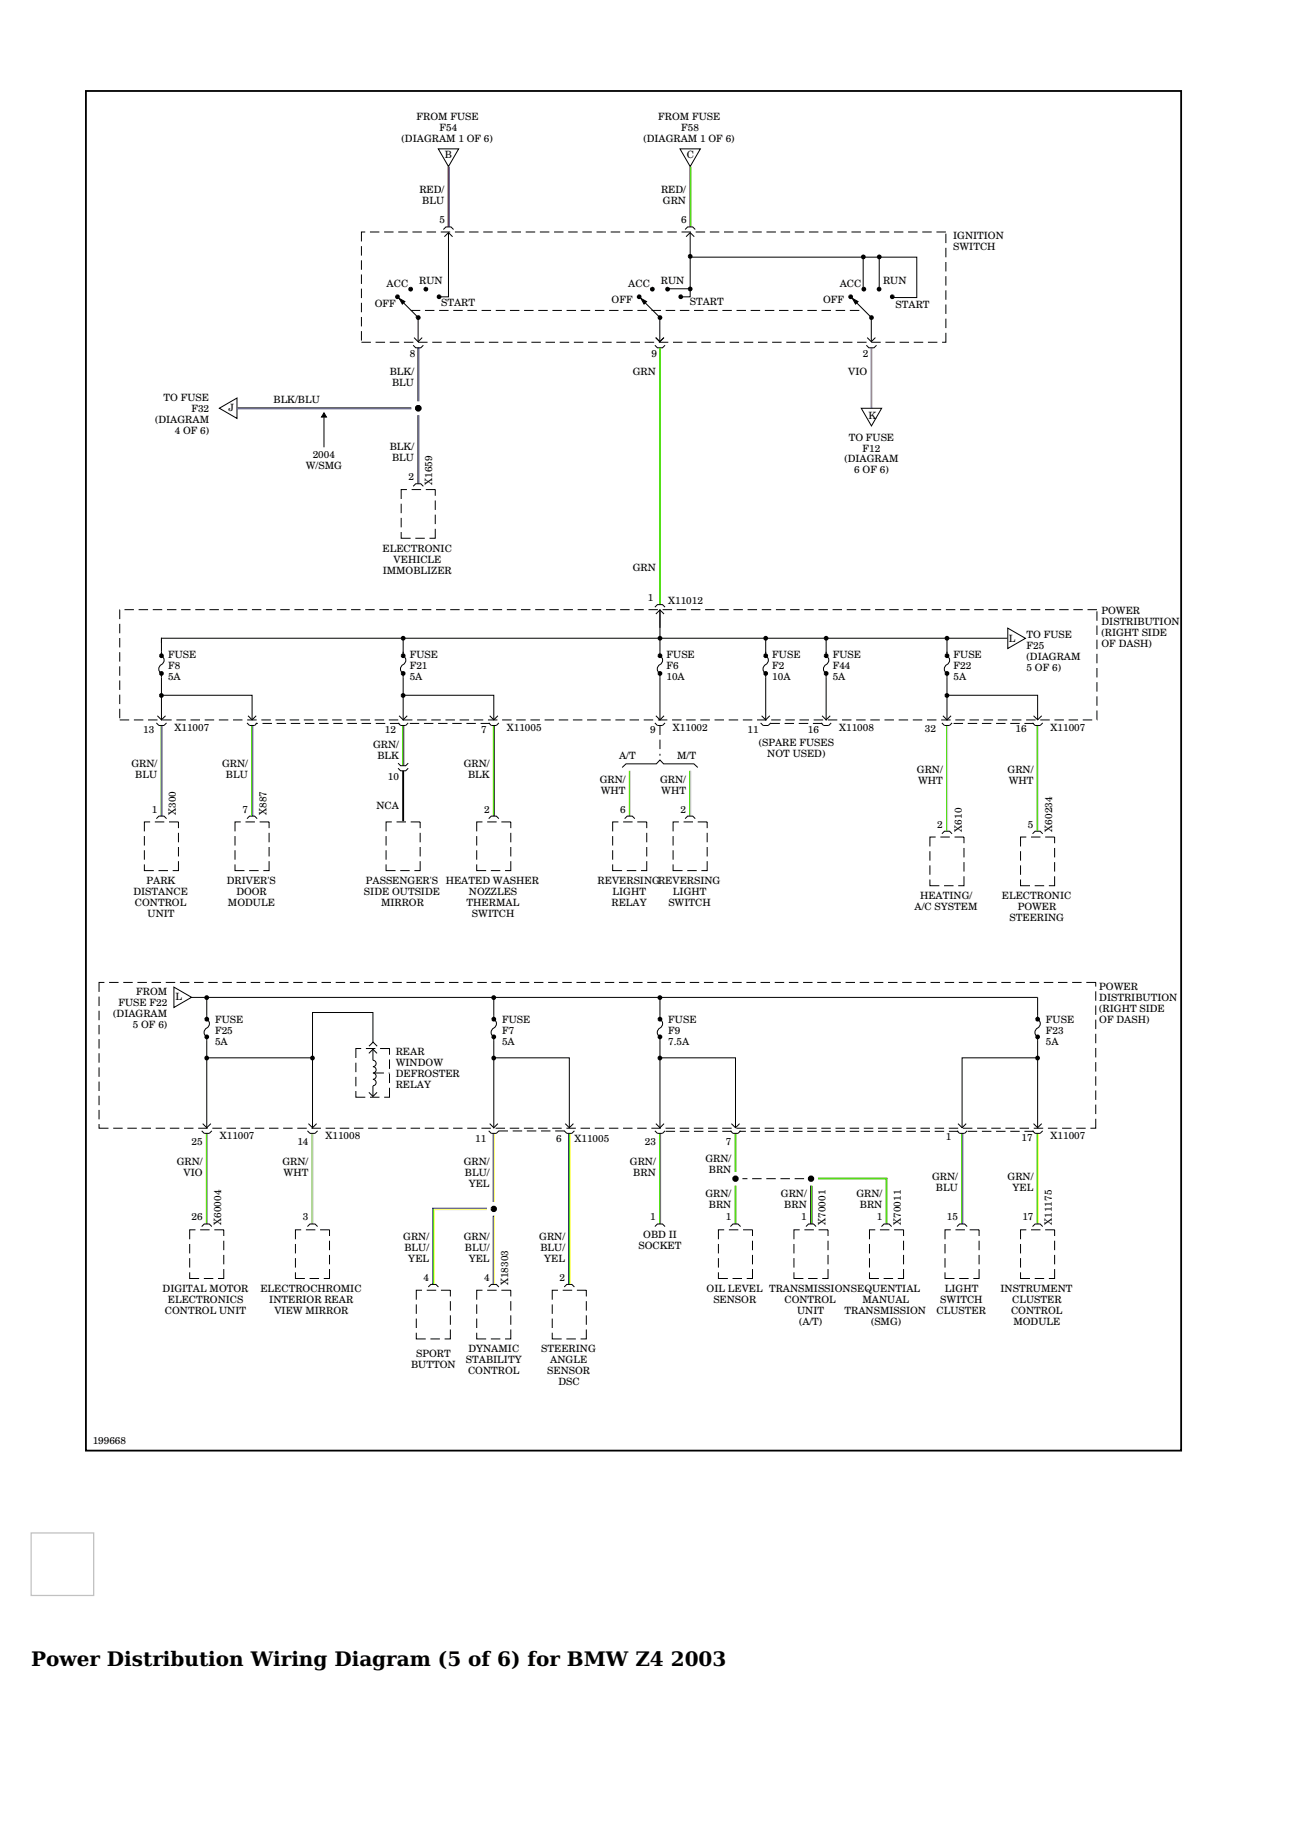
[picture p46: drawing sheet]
<svg xmlns="http://www.w3.org/2000/svg" width="210mm" height="297mm" viewBox="0 0 210 297" stroke-linecap="round" stroke-linejoin="round" font-family="sans-serif">
<defs><g id="words">
<g font-size="3.3">
<text x="5.1" y="270.8">Power Distribution Wiring Diagram (5 of 6) for BMW Z4</text>
<text x="109.1" y="270.8">2003</text>
</g>
<g font-size="1.6">
<text x="65.3" y="23.1">(DIAGRAM 1 OF 6)</text>
<text x="67.7" y="19.5">FROM FUSE</text>
<text x="71.5" y="21.3">F54</text>
<text x="104.6" y="23.1">(DIAGRAM 1 OF 6)</text>
<text x="107" y="19.5">FROM FUSE</text>
<text x="110.8" y="21.3">F58</text>
<text x="72.3" y="25.7">B</text>
<text x="111.6" y="25.7">C</text>
<text x="68.2" y="31.4">RED/</text>
<text x="68.7" y="33.2">BLU</text>
<text x="107.5" y="31.4">RED/</text>
<text x="107.8" y="33.2">GRN</text>
<text x="71.5" y="36.3">5</text>
<text x="110.8" y="36.3">6</text>
<text x="155" y="40.7">SWITCH</text>
<text x="155" y="38.9">IGNITION</text>
<text x="62.9" y="46.6">ACC</text>
<text x="68.2" y="46.2">RUN</text>
<text x="102.2" y="46.6">ACC</text>
<text x="107.5" y="46.2">RUN</text>
<text x="136.5" y="46.6">ACC</text>
<text x="143.6" y="46.2">RUN</text>
<text x="60.9" y="49.9">OFF</text>
<text x="71.7" y="49.7">START</text>
<text x="99.4" y="49.3">OFF</text>
<text x="112.1" y="49.6">START</text>
<text x="133.8" y="49.3">OFF</text>
<text x="145.6" y="50.1">START</text>
<text x="66.6" y="58">8</text>
<text x="105.9" y="58">9</text>
<text x="140.3" y="58">2</text>
<text x="26.6" y="65.2">TO FUSE</text>
<text x="44.5" y="65.5">BLK/BLU</text>
<text x="63.4" y="60.9">BLK/</text>
<text x="63.7" y="62.7">BLU</text>
<text x="102.9" y="60.9">GRN</text>
<text x="137.9" y="60.9">VIO</text>
<text x="25.2" y="68.7">(DIAGRAM</text>
<text x="28.4" y="70.5">4 OF 6)</text>
<text x="31.1" y="67">F32</text>
<text x="37.1" y="66.9">J</text>
<text x="138" y="71.7">TO FUSE</text>
<text x="141.2" y="68.1">K</text>
<text x="49.7" y="76.2">W/SMG</text>
<text x="50.9" y="74.5">2004</text>
<text x="63.4" y="73.2">BLK/</text>
<text x="63.7" y="75">BLU</text>
<text x="137.3" y="75.2">(DIAGRAM</text>
<text x="138.9" y="77">6 OF 6)</text>
<text x="140.2" y="73.5">F12</text>
<text x="66.4" y="78.1">2</text>
<text x="70.3" y="78.8" transform="rotate(-90 70.3 78.8)">X1659</text>
<text x="62.2" y="89.7">ELECTRONIC</text>
<text x="62.2" y="93.3">IMMOBLIZER</text>
<text x="64" y="91.5">VEHICLE</text>
<text x="102.9" y="92.8">GRN</text>
<text x="105.4" y="97.8">1</text>
<text x="108.6" y="98.2">X11012</text>
<text x="179.1" y="99.8">POWER</text>
<text x="179.1" y="101.6">DISTRIBUTION</text>
<text x="27.3" y="107">FUSE</text>
<text x="66.6" y="107">FUSE</text>
<text x="108.4" y="107">FUSE</text>
<text x="125.6" y="107">FUSE</text>
<text x="135.4" y="107">FUSE</text>
<text x="155" y="107">FUSE</text>
<text x="164" y="104.3">L</text>
<text x="166.9" y="103.7">TO FUSE</text>
<text x="166.9" y="105.5">F25</text>
<text x="166.9" y="107.3">(DIAGRAM</text>
<text x="179.1" y="103.4">(RIGHT SIDE</text>
<text x="179.1" y="105.2">OF DASH)</text>
<text x="27.3" y="110.5">5A</text>
<text x="27.3" y="108.7">F8</text>
<text x="66.6" y="110.5">5A</text>
<text x="66.6" y="108.7">F21</text>
<text x="108.4" y="110.5">10A</text>
<text x="108.4" y="108.7">F6</text>
<text x="125.6" y="110.5">10A</text>
<text x="125.6" y="108.7">F2</text>
<text x="135.4" y="110.5">5A</text>
<text x="135.4" y="108.7">F44</text>
<text x="155" y="110.5">5A</text>
<text x="155" y="108.7">F22</text>
<text x="166.9" y="109">5 OF 6)</text>
<text x="23.3" y="119.2">13</text>
<text x="28.4" y="118.9">X11007</text>
<text x="62.6" y="119.2">12</text>
<text x="78.2" y="119.2">7</text>
<text x="82.4" y="118.9">X11005</text>
<text x="105.7" y="119.2">9</text>
<text x="109.4" y="118.9">X11002</text>
<text x="121.5" y="119.2">11</text>
<text x="131.4" y="119.2">16</text>
<text x="136.4" y="118.9">X11008</text>
<text x="150.4" y="119.1">32</text>
<text x="165.1" y="119.1">16</text>
<text x="170.8" y="118.9">X11007</text>
<text x="21.4" y="124.8">GRN/</text>
<text x="36.1" y="124.8">GRN/</text>
<text x="60.7" y="121.5">GRN/</text>
<text x="61.4" y="123.3">BLK</text>
<text x="75.4" y="124.8">GRN/</text>
<text x="100.6" y="123.4">A/T</text>
<text x="110.1" y="123.4">M/T</text>
<text x="123.4" y="121.2">(SPARE FUSES</text>
<text x="124.8" y="123">NOT USED)</text>
<text x="149.1" y="125.6">GRN/</text>
<text x="163.8" y="125.6">GRN/</text>
<text x="22" y="126.6">BLU</text>
<text x="36.7" y="126.6">BLU</text>
<text x="61.2" y="131.5">NCA</text>
<text x="63.1" y="126.7">10</text>
<text x="76.1" y="126.6">BLK</text>
<text x="97.5" y="127.2">GRN/</text>
<text x="97.7" y="129">WHT</text>
<text x="107.3" y="127.2">GRN/</text>
<text x="107.5" y="129">WHT</text>
<text x="149.3" y="127.4">WHT</text>
<text x="164" y="127.4">WHT</text>
<text x="24.7" y="132.1">1</text>
<text x="28.6" y="132.5" transform="rotate(-90 28.6 132.5)">X300</text>
<text x="39.4" y="132.1">7</text>
<text x="43.3" y="132.5" transform="rotate(-90 43.3 132.5)">X887</text>
<text x="78.7" y="132.1">2</text>
<text x="100.8" y="132.1">6</text>
<text x="110.6" y="132.1">2</text>
<text x="152.4" y="134.6">2</text>
<text x="156.4" y="135.2" transform="rotate(-90 156.4 135.2)">X610</text>
<text x="167.1" y="134.6">5</text>
<text x="171.1" y="135.2" transform="rotate(-90 171.1 135.2)">X60234</text>
<text x="23.8" y="143.8">PARK</text>
<text x="36.9" y="143.8">DRIVER'S</text>
<text x="59.5" y="143.8">PASSENGER'S</text>
<text x="72.5" y="143.8">HEATED WASHER</text>
<text x="97.2" y="143.8">REVERSINGREVERSING</text>
<text x="21.7" y="145.6">DISTANCE</text>
<text x="21.9" y="147.3">CONTROL</text>
<text x="24" y="149.1">UNIT</text>
<text x="37.1" y="147.3">MODULE</text>
<text x="38.4" y="145.6">DOOR</text>
<text x="59.2" y="145.6">SIDE OUTSIDE</text>
<text x="62" y="147.3">MIRROR</text>
<text x="75.9" y="147.3">THERMAL</text>
<text x="76.2" y="145.6">NOZZLES</text>
<text x="76.7" y="149.1">SWITCH</text>
<text x="99.4" y="147.3">RELAY</text>
<text x="99.6" y="145.6">LIGHT</text>
<text x="108.7" y="147.3">SWITCH</text>
<text x="109.4" y="145.6">LIGHT</text>
<text x="148.7" y="148">A/C SYSTEM</text>
<text x="149.6" y="146.2">HEATING/</text>
<text x="162.9" y="146.2">ELECTRONIC</text>
<text x="164.1" y="149.8">STEERING</text>
<text x="165.5" y="148">POWER</text>
<text x="22.1" y="161.7">FROM</text>
<text x="178.7" y="161">POWER</text>
<text x="18.4" y="165.3">(DIAGRAM</text>
<text x="19.3" y="163.5">FUSE F22</text>
<text x="21.6" y="167.1">5 OF 6)</text>
<text x="28.6" y="162.5">L</text>
<text x="35" y="166.3">FUSE</text>
<text x="81.6" y="166.3">FUSE</text>
<text x="108.7" y="166.3">FUSE</text>
<text x="170.1" y="166.3">FUSE</text>
<text x="178.7" y="162.8">DISTRIBUTION</text>
<text x="178.7" y="166.4">OF DASH)</text>
<text x="178.7" y="164.6">(RIGHT SIDE</text>
<text x="35" y="169.9">5A</text>
<text x="35" y="168.1">F25</text>
<text x="64.4" y="173.4">WINDOW</text>
<text x="64.4" y="171.6">REAR</text>
<text x="81.6" y="169.9">5A</text>
<text x="81.6" y="168.1">F7</text>
<text x="108.7" y="169.9">7.5A</text>
<text x="108.7" y="168.1">F9</text>
<text x="170.1" y="169.9">5A</text>
<text x="170.1" y="168.1">F23</text>
<text x="64.4" y="175.2">DEFROSTER</text>
<text x="64.4" y="176.9">RELAY</text>
<text x="35.7" y="185.2">X11007</text>
<text x="52.9" y="185.2">X11008</text>
<text x="77.3" y="185.6">11</text>
<text x="90.4" y="185.6">6</text>
<text x="93.4" y="185.7">X11005</text>
<text x="153.8" y="185.4">1</text>
<text x="166.1" y="185.5">17</text>
<text x="170.8" y="185.2">X11007</text>
<text x="28.7" y="189.4">GRN/</text>
<text x="29.8" y="191.2">VIO</text>
<text x="31.2" y="186.2">25</text>
<text x="45.9" y="189.4">GRN/</text>
<text x="46.1" y="191.2">WHT</text>
<text x="48.3" y="186.2">14</text>
<text x="75.4" y="189.4">GRN/</text>
<text x="75.6" y="191.2">BLU/</text>
<text x="102.4" y="189.4">GRN/</text>
<text x="103" y="191.2">BRN</text>
<text x="104.8" y="186.2">23</text>
<text x="114.7" y="188.9">GRN/</text>
<text x="115.2" y="190.7">BRN</text>
<text x="118" y="186.2">7</text>
<text x="151.5" y="191.8">GRN/</text>
<text x="163.8" y="191.8">GRN/</text>
<text x="76.2" y="193">YEL</text>
<text x="114.7" y="194.7">GRN/</text>
<text x="115.2" y="196.5">BRN</text>
<text x="127" y="194.7">GRN/</text>
<text x="127.5" y="196.5">BRN</text>
<text x="139.3" y="194.7">GRN/</text>
<text x="139.8" y="196.5">BRN</text>
<text x="152.2" y="193.6">BLU</text>
<text x="164.6" y="193.6">YEL</text>
<text x="31.1" y="198.4">26</text>
<text x="35.9" y="199.1" transform="rotate(-90 35.9 199.1)">X60004</text>
<text x="49.2" y="198.4">3</text>
<text x="65.6" y="201.7">GRN/</text>
<text x="65.8" y="203.4">BLU/</text>
<text x="75.4" y="201.7">GRN/</text>
<text x="75.6" y="203.4">BLU/</text>
<text x="87.7" y="201.7">GRN/</text>
<text x="87.9" y="203.4">BLU/</text>
<text x="103.8" y="203.1">SOCKET</text>
<text x="104.6" y="201.3">OBD II</text>
<text x="105.7" y="198.4">1</text>
<text x="118" y="198.4">1</text>
<text x="130.3" y="198.4">1</text>
<text x="134.2" y="199.1" transform="rotate(-90 134.2 199.1)">X70001</text>
<text x="142.6" y="198.4">1</text>
<text x="146.5" y="199.1" transform="rotate(-90 146.5 199.1)">X70011</text>
<text x="153.9" y="198.4">15</text>
<text x="166.2" y="198.4">17</text>
<text x="171" y="199.1" transform="rotate(-90 171 199.1)">X11175</text>
<text x="66.4" y="205.2">YEL</text>
<text x="68.9" y="208.2">4</text>
<text x="76.2" y="205.2">YEL</text>
<text x="78.7" y="208.2">4</text>
<text x="82.6" y="208.9" transform="rotate(-90 82.6 208.9)">X18303</text>
<text x="88.5" y="205.2">YEL</text>
<text x="91" y="208.2">2</text>
<text x="26.4" y="210.1">DIGITAL MOTOR</text>
<text x="26.8" y="213.7">CONTROL UNIT</text>
<text x="27.3" y="211.9">ELECTRONICS</text>
<text x="42.3" y="210.1">ELECTROCHROMIC</text>
<text x="43.8" y="211.9">INTERIOR REAR</text>
<text x="44.6" y="213.7">VIEW MIRROR</text>
<text x="114.9" y="210.1">OIL LEVEL TRANSMISSIONSEQUENTIAL</text>
<text x="116" y="211.9">SENSOR</text>
<text x="127.6" y="211.9">CONTROL</text>
<text x="129.6" y="213.7">UNIT</text>
<text x="129.9" y="215.4">(A/T)</text>
<text x="137.3" y="213.7">TRANSMISSION</text>
<text x="140.2" y="211.9">MANUAL</text>
<text x="141.6" y="215.4">(SMG)</text>
<text x="152.3" y="213.7">CLUSTER</text>
<text x="152.9" y="211.9">SWITCH</text>
<text x="153.6" y="210.1">LIGHT</text>
<text x="162.7" y="210.1">INSTRUMENT</text>
<text x="164.4" y="213.7">CONTROL</text>
<text x="164.6" y="211.9">CLUSTER</text>
<text x="164.8" y="215.4">MODULE</text>
<text x="67.6" y="220.6">SPORT</text>
<text x="75.7" y="221.6">STABILITY</text>
<text x="76.1" y="219.8">DYNAMIC</text>
<text x="88" y="219.7">STEERING</text>
<text x="89.5" y="221.5">ANGLE</text>
<text x="66.8" y="222.4">BUTTON</text>
<text x="76.1" y="223.4">CONTROL</text>
<text x="89" y="223.3">SENSOR</text>
<text x="90.8" y="225.1">DSC</text>
<text x="15.1" y="234.7">199668</text>
</g>
</g></defs>
<g fill="none" stroke="#000" stroke-width=".16">
<path d="M59.4 37.7h-.6v1.6M60.1 37.7h1.6M62.5 37.7h1.5M64.8 37.7h1.5M67.1 37.7h1.5M69.4 37.7h1.5M71.3 24.2h3.3l-1.7 2.9zM71.7 37.7h1.5M72.1 37.3l.4-.4h.8l.4 .4M72.3 38.5l.6-.7 .7 .7M72.9 37.9v10.4h-1.5M74 37.7h1.5"/>
<path d="M76.3 37.7h1.5M78.6 37.7h1.5M80.9 37.7h1.5M83.2 37.7h1.5M85.5 37.7h1.5M87.8 37.7h1.5M90.1 37.7h1.5M92.4 37.7h1.5M94.7 37.7h1.5M97 37.7h1.5M99.3 37.7h1.5M101.6 37.7h1.5"/>
<path d="M103.9 37.7h1.5M106.2 37.7h1.5M108.5 37.7h1.5M110.6 24.2h3.3l-1.7 2.9zM110.8 37.7h1.5M111.4 37.3l.4-.4h.8l.4 .4M111.6 38.5l.6-.7 .7 .7M112.2 37.9v10.4h-1.5M113.1 37.7h1.5M115.4 37.7h1.5M117.7 37.7h1.6M120 37.7h1.6"/>
<path d="M122.3 37.7h1.6M124.6 37.7h1.6M126.9 37.7h1.6M129.2 37.7h1.6M131.5 37.7h1.6M133.8 37.7h1.6M136.1 37.7h1.6M138.4 37.7h1.6M140.7 37.7h1.6M143 37.7h1.6M145.3 37.7h1.6M147.6 37.7h1.6"/>
<path d="M150 37.7h1.5M152.3 37.7h1.5M153.8 38v1.5M58.8 40v1.6M58.8 42.3v1.6M58.8 44.6v1.6M58.8 46.9v1.6M58.8 49.2v1.6M58.8 51.5v1.6M58.8 53.8v1.6M58.8 55.6h1.5M61.1 55.6h1.5"/>
<path d="M63.4 55.6h1.5M64.9 48.5l.9 .5-.4 .4zM65.3 48.9l2.7 2.7M65.7 55.6h1.5M66.8 50.5h1.5M67.2 56.1l.4 .4h.8l.4-.4M67.3 54.9l.7 .7 .6-.7M67.7 51.5l-.1 .1M68 55.6h1.5M68 51.5v4.1M69.1 50.5h1.5M70.3 55.6h1.5"/>
<path d="M71.4 50.5h1.5M72.6 55.6h1.5M73.7 50.5h1.5M74.9 55.6h1.5M76 50.5h1.5M77.2 55.6h1.5M78.3 50.5h1.5M79.5 55.6h1.5M80.6 50.5h1.5M81.8 55.6h1.5M82.9 50.5h1.5M84.1 55.6h1.5"/>
<path d="M85.2 50.5h1.5M86.4 55.6h1.5M87.5 50.5h1.6M88.7 55.6h1.5M89.8 50.5h1.6M91 55.6h1.5M92.1 50.5h1.6M93.3 55.6h1.5M94.4 50.5h1.6M95.6 55.6h1.5M96.7 50.5h1.6M97.9 55.6h1.5"/>
<path d="M99 50.5h1.6M100.2 55.6h1.5M101.3 50.5h1.6M102.5 55.6h1.6M103.6 50.5h1.6M104.2 48.5l.9 .5-.4 .4zM104.6 48.9l2.7 2.7M104.8 55.6h1.6M105.9 50.5h1.6M106.5 56.1l.4 .4h.8l.4-.4M106.6 54.9l.7 .7 .6-.7M107.1 55.6h1.6"/>
<path d="M107.3 51.5v4.1M108.2 50.5h1.6M108.6 46.9h3.6M109.4 55.6h1.6M110.5 50.5h1.6M111.7 55.6h1.6M112.2 41.8h36.9v6.6h-4.1M112.8 50.5h1.6M114 55.6h1.6M115.1 50.5h1.6M116.3 55.6h1.6M117.5 50.5h1.5"/>
<path d="M118.6 55.6h1.6M119.8 50.5h1.5M120.9 55.6h1.6M122.1 50.5h1.5M123.2 55.6h1.6M124.4 50.5h1.5M125.5 55.6h1.6M126.7 50.5h1.5M127.8 55.6h1.6M129 50.5h1.5M130.1 55.6h1.6M131.3 50.5h1.5"/>
<path d="M132.5 55.6h1.5M133.6 50.5h1.5M134.8 55.6h1.5M135.9 50.5h1.5M137.1 55.6h1.5M138.2 50.5h1.5M138.6 48.5l.9 .5-.4 .4zM139 48.9l2.7 2.7M139.4 55.6h1.5M140.3 41.8v5.3M140.9 56.1l.4 .4h.8l.4-.4M141 54.9l.7 .7 .6-.7"/>
<path d="M141.7 55.6h1.5M141.7 51.5v4.1M143 41.8v5.3M144 55.6h1.5M146.3 55.6h1.5M148.6 55.6h1.5M150.9 55.6h1.5M153.8 54.1v1.5h-.6M153.8 40.3v1.5M153.8 42.6v1.5M153.8 44.9v1.5M153.8 47.2v1.5"/>
<path d="M153.8 49.5v1.5M153.8 51.8v1.5M35.7 66.4l2.8-1.7v3.3zM52.7 67.8v4.9M52.7 67.1l.4 .7h-.8zM66.2 79.6h-1v1.5M66.9 79.6h1.6M67.2 79.1l.4-.4h.8l.4 .4M69.2 79.6h1.6v1M140 66.4h3.3l-1.6 2.8zM19.5 99.1v1.6M20.2 99.1h1.6"/>
<path d="M22.5 99.1h1.6M24.8 99.1h1.6M27.1 99.1h1.6M29.4 99.1h1.6M31.8 99.1h1.5M34.1 99.1h1.5M36.4 99.1h1.5M38.7 99.1h1.5M41 99.1h1.5M43.3 99.1h1.5M45.6 99.1h1.5M47.9 99.1h1.5"/>
<path d="M50.2 99.1h1.5M52.5 99.1h1.5M54.8 99.1h1.5M57.1 99.1h1.5M59.4 99.1h1.5M61.7 99.1h1.5M64 99.1h1.5M65.2 86.5v1h1.6M65.2 81.9v1.5M65.2 84.2v1.5M66.3 99.1h1.5M67.5 87.5h1.6"/>
<path d="M68.6 99.1h1.5M70.8 86v1.5h-1M70.8 81.4v1.5M70.8 83.7v1.5M70.9 99.1h1.5M73.2 99.1h1.5M75.5 99.1h1.5M77.8 99.1h1.5M80.1 99.1h1.5M82.4 99.1h1.5M84.7 99.1h1.5M87 99.1h1.5"/>
<path d="M89.3 99.1h1.6M91.6 99.1h1.6M93.9 99.1h1.6M96.2 99.1h1.6M98.5 99.1h1.6M100.8 99.1h1.6M103.1 99.1h1.6M105.4 99.1h1.6M106.5 98.7l.4-.4h.8l.4 .4M106.6 99.8l.7-.6 .7 .6M107.3 99.1v7.5a.89 .89 0 0 1 .4 .9 .89 .89 0 0 1-.6 .7 .81 .81 0 0 0 .2 1.3v7.6M107.7 99.1h1.6"/>
<path d="M110 99.1h1.6M112.3 99.1h1.6M114.6 99.1h1.6M116.9 99.1h1.6M119.3 99.1h1.5M121.6 99.1h1.5M123.9 99.1h1.5M126.2 99.1h1.5M128.5 99.1h1.5M130.8 99.1h1.5M133.1 99.1h1.5M135.4 99.1h1.5"/>
<path d="M137.7 99.1h1.5M140 99.1h1.5M142.3 99.1h1.5M144.6 99.1h1.5M146.9 99.1h1.5M149.2 99.1h1.5M151.5 99.1h1.5M153.8 99.1h1.5M156.1 99.1h1.5M158.4 99.1h1.5M160.7 99.1h1.5M163 99.1h1.5"/>
<path d="M165.3 99.1h1.5M167.6 99.1h1.5M169.9 99.1h1.5M172.2 99.1h1.5M174.5 99.1h1.5M176.8 99.1h1.6M178.4 99.4v1.5M19.5 101.4v1.6M19.5 103.7v1.6M19.5 106v1.6M19.5 108.3v1.6M19.5 110.6v1.6"/>
<path d="M19.5 112.9v1.6M19.5 115.2v1.6M19.5 117h1.5M21.8 117h1.5M24.1 117h1.5M25.4 117.5l.4 .5h.9l.4-.5M25.6 116.4l.7 .6 .6-.6M26.3 103.7l-.1 2.9a.89 .89 0 0 1 .5 .9 .89 .89 0 0 1-.7 .7 .81 .81 0 0 0 .2 1.3l.1 7.6M26.3 113h14.7v4M26.3 103.8h137.5M26.4 117h1.5M28.7 117h1.5"/>
<path d="M31 117h1.5M33.3 117h1.5M35.6 117h1.5M37.9 117h1.5M40.2 117.5l.4 .5h.8l.4-.5M40.2 117h1.5M40.3 116.4l.7 .6 .7-.6M41.6 117.6h.3M42.5 117h1.5M42.7 117.6h1.5M44.8 117h1.5M45 117.6h1.5"/>
<path d="M47.1 117h1.5M47.3 117.6h1.5M49.4 117h1.5M49.6 117.6h1.5M51.7 117h1.5M51.9 117.6h1.5M54 117h1.5M54.2 117.6h1.5M56.3 117h1.5M56.5 117.6h1.5M58.6 117h1.5M58.8 117.6h1.5"/>
<path d="M60.9 117h1.6M61.1 117.6h1.5M63.2 117h1.6M63.4 117.6h1.5M64.7 117.5l.4 .5h.9l.4-.5M64.9 116.4l.6 .6 .7-.6M65.5 117h1.6M65.5 103.8v2.8a.89 .89 0 0 1 .5 .9 .89 .89 0 0 1-.7 .7 .81 .81 0 0 0 .2 1.3v7.6M65.5 113h14.8v4M66.6 117.6h1.6M67.8 117h1.6M68.9 117.6h1.6"/>
<path d="M70.1 117h1.6M71.2 117.6h1.6M72.4 117h1.6M73.5 117.6h1.6M74.7 117h1.6M75.8 117.6h1.6M77 117h1.6M78.1 117.6h1.6M79.3 117h1.6M79.5 117.5l.4 .5h.8l.4-.5M79.6 116.4l.7 .6 .6-.6M81.6 117h1.6"/>
<path d="M83.9 117h1.6M86.2 117h1.6M88.5 117h1.6M90.8 117h1.6M93.2 117h1.5M95.5 117h1.5M97.8 117h1.5M100.1 117h1.5M102.4 117h1.5M104.7 117h1.5M106.5 117.5l.4 .5h.8l.4-.5M106.6 116.4l.7 .6 .7-.6"/>
<path d="M107 117h1.5M107.3 118v1.5M109.3 117h1.5M111.6 117h1.5M113.9 117h1.5M116.2 117h1.5M118.5 117h1.5M120.8 117h1.5M123.1 117h1.5M123.7 117.5l.4 .5h.8l.4-.5M123.8 116.4l.7 .6 .7-.6M124.5 103.8v2.8a.89 .89 0 0 1 .4 .9 .89 .89 0 0 1-.6 .7 .81 .81 0 0 0 .2 1.3v7.6"/>
<path d="M125.3 117.6h1.5M125.4 117h1.5M127.6 117.6h1.5M127.7 117h1.5M129.9 117.6h1.5M130 117h1.5M132.2 117.6h1.5M132.3 117h1.5M133.5 117.5l.4 .5h.8l.4-.5M133.7 116.4l.6 .6 .7-.6M134.3 103.8v2.8a.89 .89 0 0 1 .4 .9 .89 .89 0 0 1-.6 .7 .81 .81 0 0 0 .2 1.3v.6M134.3 110.1v7"/>
<path d="M134.6 117h1.5M136.9 117h1.5M139.2 117h1.5M141.5 117h1.5M143.8 117h1.5M146.1 117h1.5M148.4 117h1.6M150.7 117h1.6M153 117h1.6M153.1 117.5l.5 .5h.8l.4-.5M153.3 116.4l.7 .6 .6-.6M154 103.8v2.8a.89 .89 0 0 1 .4 .9 .89 .89 0 0 1-.7 .7 .81 .81 0 0 0 .3 1.3v7.6"/>
<path d="M154 113h14.7v4M155 117.6h1.6M155.3 117h1.6M157.3 117.6h1.6M157.6 117h1.6M159.7 117.6h1.5M159.9 117h1.6M162 117.6h1.5M162.2 117h1.6M163.9 102.1l2.8 1.7-2.8 1.6zM164.3 117.6h1.5M164.5 117h1.6"/>
<path d="M166.6 117.6h1.5M166.8 117h1.6M167.9 117.5l.4 .5h.8l.4-.5M168 116.4l.7 .6 .7-.6M169.1 117h1.6M171.4 117h1.6M173.7 117h1.6M176 117h1.6M178.4 115.5l-.1 1.5M178.4 101.7v1.5M178.4 104v1.5M178.4 106.3v1.5"/>
<path d="M178.4 108.6v1.5M178.4 110.9v1.5M178.4 113.2v1.5M23.5 135.9v1.6M23.5 138.2v1.6M24.4 133.6h-.9v1.6M25.2 133.6h1.5M25.4 133.1l.4-.4h.9l.4 .4M27.5 133.6h1.5v1M29 135.4v1.5M29 137.7v1.5M38.2 135.9v1.6"/>
<path d="M38.2 138.2v1.6M39.1 133.6h-.9v1.6M39.9 133.6h1.5M40.2 133.1l.4-.4h.8l.4 .4M42.2 133.6h1.6v1M43.8 135.4v1.5M43.8 137.7v1.5M62.8 135.9v1.6M62.8 138.2v1.6M63.7 133.6h-.9v1.6M64.5 133.6h1.5M64.7 124.1l.4 .4h.9l.4-.4"/>
<path d="M64.7 124.9l.4 .4h.9l.4-.4M66.8 133.6h1.5v1M68.3 135.4v1.5M68.3 137.7v1.5M77.5 135.9v1.6M77.5 138.2v1.6M78.4 133.6h-.9v1.6M79.2 133.6h1.5M79.5 133.1l.4-.4h.8l.4 .4M81.5 133.6h1.5v1M83 135.4v1.5M83 137.7v1.5"/>
<path d="M99.6 135.9v1.6M99.6 138.2v1.6M100.5 133.6h-.9v1.6M101.2 124.8l.6-.6h4.9l.6-.6 .6 .6h4.9l.6 .6M101.3 133.6h1.6M101.6 133.1l.4-.4h.8l.4 .4M103.6 133.6h1.6v1M105.2 135.4v1.5M105.2 137.7v1.5M107.3 120.3v1.5M107.3 122.6v.3M109.4 135.9v1.6"/>
<path d="M109.4 138.2v1.6M110.4 133.6h-1v1.6M111.1 133.6h1.6M111.4 133.1l.4-.4h.8l.4 .4M113.4 133.6h1.6v1M115 135.4v1.5M115 137.7v1.5M151.2 138.4v1.5M152.1 136.1h-.9v1.5M152.9 136.1h1.5M153.1 135.6l.5-.5h.8l.4 .5M155.2 136.1h1.5v1"/>
<path d="M156.7 137.9v1.5M165.9 138.4v1.5M166.9 136.1h-1v1.5M167.6 136.1h1.6M167.9 135.6l.4-.5h.8l.4 .5M169.9 136.1h1.6v1M171.5 137.9v1.5M17 159.7h-.9v1.6M17.7 159.7h1.6M20 159.7h1.6M22.3 159.7h1.6M23.5 140.5v1h1.5"/>
<path d="M24.6 159.7h1.6M25.8 141.5h1.5M27 159.7h1.5M29 140v1.5h-.9M29.3 159.7h1.5M31.6 159.7h1.5M33.9 159.7h1.5M36.2 159.7h1.5M38.2 140.5v1h1.5M38.5 159.7h1.5M40.5 141.5h1.5M40.8 159.7h1.5"/>
<path d="M43.1 159.7h1.5M43.8 140v1.5h-1M45.4 159.7h1.5M47.7 159.7h1.5M50 159.7h1.5M52.3 159.7h1.5M54.6 159.7h1.5M56.9 159.7h1.5M59.2 159.7h1.5M61.5 159.7h1.5M62.8 140.5v1h1.5M63.8 159.7h1.5"/>
<path d="M65.1 141.5h1.5M66.1 159.7h1.5M68.3 140v1.5h-.9M68.4 159.7h1.5M70.7 159.7h1.5M73 159.7h1.5M75.3 159.7h1.5M77.5 140.5v1h1.5M77.6 159.7h1.5M79.8 141.5h1.5M79.9 159.7h1.5M82.2 159.7h1.5"/>
<path d="M83 140v1.5h-.9M84.5 159.7h1.6M86.8 159.7h1.6M89.1 159.7h1.6M91.4 159.7h1.6M93.7 159.7h1.6M96 159.7h1.6M98.3 159.7h1.6M99.6 140.5v1h1.5M100.6 159.7h1.6M101.9 141.5h1.6M102.9 159.7h1.6"/>
<path d="M105.2 140v1.5h-1M105.2 159.7h1.6M107.5 159.7h1.6M109.4 140.5v1h1.6M109.8 159.7h1.6M111.7 141.5h1.6M112.1 159.7h1.6M114.5 159.7h1.5M115 140v1.5h-1M116.8 159.7h1.5M119.1 159.7h1.5M121.4 159.7h1.5"/>
<path d="M123.7 159.7h1.5M126 159.7h1.5M128.3 159.7h1.5M130.6 159.7h1.5M132.9 159.7h1.5M135.2 159.7h1.5M137.5 159.7h1.5M139.8 159.7h1.5M142.1 159.7h1.5M144.4 159.7h1.5M146.7 159.7h1.5M149 159.7h1.5"/>
<path d="M151.2 143v1h1.5M151.2 140.7v1.5M151.3 159.7h1.5M153.5 144h1.5M153.6 159.7h1.5M155.9 159.7h1.5M156.7 142.5v1.5h-.9M156.7 140.2v1.5M158.2 159.7h1.5M160.5 159.7h1.5M162.8 159.7h1.5M165.1 159.7h1.5"/>
<path d="M165.9 143v1h1.6M165.9 140.7v1.5M167.4 159.7h1.5M168.2 144h1.6M169.7 159.7h1.5M171.5 142.5v1.5h-1M171.5 140.2v1.5M172 159.7h1.6M174.3 159.7h1.6M176.6 159.7h1.6v.7M16.1 162v1.6M16.1 164.3v1.6"/>
<path d="M16.1 166.6v1.6M16.1 168.9v1.6M16.1 171.2v1.6M16.1 173.5v1.6M16.1 175.8v1.6M16.1 178.1v1.6M28.3 160.5l2.8 1.6-2.8 1.7zM31.2 162.2h137.5M33.6 162.2v3.5a.89 .89 0 0 1 .4 .9 .89 .89 0 0 1-.6 .7 .81 .81 0 0 0 .2 1.3v14.8M50.8 172v11.5M57.9 177.4v1h1.5M57.9 172.8v1.5"/>
<path d="M57.9 175.1v1.5M58.7 170.5h-.8v1.5M59.5 170.5h1.5M60 177.6l.6 .7 .7-.7M60 171.3l.6-.7 .7 .7M60 170.1l.7-.7 .6 .7M60.2 178.4h1.5M60.6 170.6v1.8a.52 .52 0 0 1 .6 .5 .52 .52 0 0 1-.6 .5 .52 .52 0 0 1 .6 .5 .52 .52 0 0 1-.6 .6 .52 .52 0 0 1 .6 .5 .52 .52 0 0 1-.6 .5 .52 .52 0 0 1 .6 .5 .52 .52 0 0 1-.6 .5v1.8M60.6 169.5v-4.9h-9.8v7.4h-17.2M60.9 174.5h1.5M61.8 170.5h1.5v1M63.2 174.5h.1"/>
<path d="M63.3 176.9v1.5h-.8M63.3 172.2v1.6M63.3 174.6v1.5M80.3 162.2v3.5a.89 .89 0 0 1 .4 .9 .89 .89 0 0 1-.6 .7 .81 .81 0 0 0 .2 1.3v14.8M80.3 172h12.3v11.3M107.3 162.2v3.5a.89 .89 0 0 1 .4 .9 .89 .89 0 0 1-.6 .7 .81 .81 0 0 0 .2 1.3v14.8M107.3 172h12.3v11.4M168.7 162.2v3.5a.89 .89 0 0 1 .4 .9 .89 .89 0 0 1-.6 .7 .81 .81 0 0 0 .2 1.3v.6M168.7 172h-12.3v11.3M168.7 169.2v14.2M178.2 161.2v1.5M178.2 163.5v1.5"/>
<path d="M178.2 165.8v1.5M178.2 168.1v1.5M178.2 170.4v1.5M178.2 172.7v1.5M178.2 175v1.5M178.2 177.3v1.5M178.2 179.6v1.5M16.1 182.8v.6h1.5M16.1 180.5v1.5M18.4 183.4h1.5M20.7 183.4h1.5M23 183.4h1.5"/>
<path d="M25.3 183.4h1.6M27.6 183.4h1.6M29.9 183.4h1.6M31.8 199.9h-1v1.6M32.2 183.4h1.6M32.5 199.9h1.6M32.8 199.4l.4-.4h.8l.4 .4M32.8 183.9l.4 .4h.8l.4-.4M33 182.7l.6 .7 .7-.7M34.5 183.4h1.6M34.8 199.9h1.6v1.1M36.8 183.4h1.6"/>
<path d="M39.1 183.4h1.6M41.4 183.4h1.6M43.7 183.4h1.6M46 183.4h1.6M48.3 183.4h1.6M49 199.9h-1v1.6M49.7 199.9h1.6M50 199.4l.4-.4h.8l.4 .4M50 183.9l.4 .4h.8l.4-.4M50.1 182.7l.7 .7 .7-.7M50.6 183.4h1.6M52 199.9h1.6v1.1"/>
<path d="M52.9 183.4h1.6M55.2 183.4h1.6M57.6 183.4h1.5M59.9 183.4h1.5M62.2 183.4h1.5M64.5 183.4h1.5M66.8 183.4h1.5M69.1 183.4h1.5M71.4 183.4h1.5M73.7 183.4h1.5M76 183.4h1.5M78.3 183.4h1.5"/>
<path d="M79.5 183.9l.4 .4h.8l.4-.4M79.6 182.7l.7 .7 .6-.7M80.6 183.4h1.5M81.1 183.9h1.5M82.9 183.4h1.5M83.4 183.9h1.5M85.2 183.4h1.5M85.7 183.9h1.5M87.5 183.4h1.5M88 183.9h1.5M89.8 183.4h1.5M90.3 183.9h1.5"/>
<path d="M91.7 183.9l.5 .4h.8l.4-.4M91.9 182.7l.7 .7 .6-.7M92.1 183.4h1.5M94.4 183.4h1.5M96.7 183.4h1.5M99 183.4h1.5M101.3 183.4h1.5M103.6 183.4h1.5M105.9 183.4h1.5M106.5 199.4l.4-.4h.8l.4 .4M106.5 183.9l.4 .4h.8l.4-.4M106.6 182.7l.7 .7 .7-.7"/>
<path d="M108.2 183.4h1.5M108.2 183.9h1.6M110.5 183.4h1.5M110.5 183.9h1.6M112.8 183.4h1.6M112.8 183.9h1.6M115.1 183.4h1.6M115.1 183.9h1.6M117.4 183.4h1.6M117.4 183.9h1.6M117.7 199.9h-.9v1.6M118.5 199.9h1.5"/>
<path d="M118.8 199.4l.4-.4h.8l.4 .4M118.8 183.9l.4 .4h.8l.4-.4M118.9 182.7l.7 .7 .6-.7M119.7 183.4h1.6M120.2 183.9h1.1M120.7 191.6h.8M120.8 199.9h1.5v1.1M122 183.4h1.6M122 183.9h1.6M122.3 191.6h1.5M124.3 183.4h1.6M124.3 183.9h1.6"/>
<path d="M124.6 191.6h1.5M126.6 183.4h1.6M126.6 183.9h1.6M126.9 191.6h1.5M128.9 183.4h1.6M128.9 183.9h1.6M129.2 191.6h1.5M130 199.9h-.9v1.6M130.8 199.9h1.5M131 199.4l.5-.4h.8l.4 .4M131.2 183.4h1.6M131.3 183.9h1.5"/>
<path d="M133.1 199.9h1.5v1.1M133.5 183.4h1.6M133.6 183.9h1.5M135.8 183.4h1.6M135.9 183.9h1.5M138.1 183.4h1.6M138.2 183.9h1.5M140.4 183.4h1.6M140.5 183.9h1.5M142.3 199.9h-.9v1.6M142.7 183.4h1.6M142.8 183.9h1.5"/>
<path d="M143.1 199.9h1.5M143.3 199.4l.4-.4h.9l.4 .4M145.1 183.4h1.5M145.1 183.9h1.5M145.4 199.9h1.5v1.1M147.4 183.4h1.5M147.4 183.9h1.5M149.7 183.4h1.5M149.7 183.9h1.5M152 183.4h1.5M152 183.9h1.5M154.3 183.4h1.5"/>
<path d="M154.3 183.9h1.5M154.6 199.9h-1v1.6M155.4 199.9h1.5M155.6 199.4l.4-.4h.8l.5 .4M155.6 183.9l.4 .4h.8l.5-.4M155.8 182.7l.6 .7 .7-.7M156.6 183.4h1.5M157.3 183.9h1.6M157.7 199.9h1.5v1.1M158.9 183.4h1.5M159.7 183.9h1.5M161.2 183.4h1.5"/>
<path d="M162 183.9h1.5M163.5 183.4h1.5M164.3 183.9h1.5M165.8 183.4h1.5M166.6 183.9h1.5M166.9 199.9h-1v1.6M167.6 199.9h1.6M167.9 199.4l.4-.4h.8l.4 .4M167.9 183.9l.4 .4h.8l.4-.4M168 182.7l.7 .7 .7-.7M168.1 183.4h1.5M169.9 199.9h1.6v1.1"/>
<path d="M170.4 183.4h1.5M172.7 183.4h1.5M175 183.4h1.5M178.2 181.9v1.5h-.9M30.8 206.9v1h1.6M30.8 202.2v1.6M30.8 204.6v1.5M33.1 207.9h1.6M36.4 206.3v1.6h-1M36.4 201.7v1.6M36.4 204v1.6M48 206.9v1h1.6"/>
<path d="M48 202.2v1.6M48 204.6v1.5M50.3 207.9h1.6M53.6 206.3v1.6h-1M53.6 201.7v1.6M53.6 204v1.6M67.7 216.7v1h1.5M67.7 212.1v1.5M67.7 214.4v1.5M68.6 209.8h-.9v1.5M69.4 209.8h1.5M69.6 209.2l.4-.4h.9l.4 .4"/>
<path d="M70 217.7h1.5M71.7 209.8h1.5v1M73.2 216.2v1.5h-.9M73.2 211.5v1.6M73.2 213.8v1.6M77.5 216.7v1h1.5M77.5 212.1v1.5M77.5 214.4v1.5M78.4 209.8h-.9v1.5M79.2 209.8h1.5M79.5 209.2l.4-.4h.8l.4 .4M79.8 217.7h1.5"/>
<path d="M81.5 209.8h1.5v1M83 216.2v1.5h-.9M83 211.5v1.6M83 213.8v1.6M89.8 216.7v1h1.5M89.8 212.1v1.5M89.8 214.4v1.5M90.7 209.8h-.9v1.5M91.5 209.8h1.5M91.7 209.2l.5-.4h.8l.4 .4M92.1 217.7h1.5M93.8 209.8h1.5v1"/>
<path d="M95.3 216.2v1.5h-.9M95.3 211.5v1.6M95.3 213.8v1.6M116.8 206.9v1h1.5M116.8 202.2v1.6M116.8 204.6v1.5M119.1 207.9h1.5M122.3 206.3v1.6h-.9M122.3 201.7v1.6M122.3 204v1.6M129.1 206.9v1h1.5M129.1 202.2v1.6"/>
<path d="M129.1 204.6v1.5M131.4 207.9h1.5M134.6 206.3v1.6h-.9M134.6 201.7v1.6M134.6 204v1.6M141.4 206.9v1h1.5M141.4 202.2v1.6M141.4 204.6v1.5M143.7 207.9h1.5M146.9 206.3v1.6h-.9M146.9 201.7v1.6M146.9 204v1.6"/>
<path d="M153.6 206.9v1h1.6M153.6 202.2v1.6M153.6 204.6v1.5M156 207.9h1.5M159.2 206.3v1.6h-.9M159.2 201.7v1.6M159.2 204v1.6M165.9 206.9v1h1.6M165.9 202.2v1.6M165.9 204.6v1.5M168.2 207.9h1.6M171.5 206.3v1.6h-1"/>
<path d="M171.5 201.7v1.6M171.5 204v1.6"/>
</g>
<g fill="none" stroke="#000" stroke-width=".38">
<circle cx="64.6" cy="48.3" r=".19"/>
<circle cx="66.8" cy="47" r=".19"/>
<circle cx="68" cy="51.6" r=".19"/>
<circle cx="69.2" cy="47" r=".19"/>
<circle cx="71.4" cy="48.3" r=".19"/>
<circle cx="103.9" cy="48.3" r=".19"/>
<circle cx="106.1" cy="47" r=".19"/>
<circle cx="107.3" cy="51.6" r=".19"/>
<circle cx="108.5" cy="47" r=".19"/>
<circle cx="110.7" cy="48.3" r=".19"/>
<circle cx="112.2" cy="41.7" r=".19"/>
<circle cx="112.2" cy="47" r=".19"/>
<circle cx="138.3" cy="48.3" r=".19"/>
<circle cx="140.4" cy="41.8" r=".19"/>
<circle cx="140.5" cy="47" r=".19"/>
<circle cx="141.7" cy="51.6" r=".19"/>
<circle cx="142.9" cy="47" r=".19"/>
<circle cx="143" cy="41.8" r=".19"/>
<circle cx="145.1" cy="48.3" r=".19"/>
<circle cx="26.2" cy="113.1" r=".19"/>
<circle cx="26.2" cy="109.5" r=".19"/>
<circle cx="26.2" cy="106.6" r=".19"/>
<circle cx="65.5" cy="113.1" r=".19"/>
<circle cx="65.5" cy="109.5" r=".19"/>
<circle cx="65.5" cy="106.6" r=".19"/>
<circle cx="65.5" cy="103.8" r=".19"/>
<circle cx="107.3" cy="109.5" r=".19"/>
<circle cx="107.3" cy="106.6" r=".19"/>
<circle cx="107.3" cy="103.8" r=".19"/>
<circle cx="124.5" cy="109.5" r=".19"/>
<circle cx="124.5" cy="106.6" r=".19"/>
<circle cx="124.5" cy="103.8" r=".19"/>
<circle cx="134.3" cy="109.5" r=".19"/>
<circle cx="134.3" cy="106.6" r=".19"/>
<circle cx="134.3" cy="103.8" r=".19"/>
<circle cx="154" cy="113.1" r=".19"/>
<circle cx="154" cy="109.5" r=".19"/>
<circle cx="154" cy="106.6" r=".19"/>
<circle cx="154" cy="103.8" r=".19"/>
<circle cx="33.6" cy="172" r=".19"/>
<circle cx="33.6" cy="162.2" r=".19"/>
<circle cx="33.6" cy="168.6" r=".19"/>
<circle cx="33.6" cy="165.7" r=".19"/>
<circle cx="50.8" cy="172" r=".19"/>
<circle cx="80.3" cy="172" r=".19"/>
<circle cx="80.3" cy="162.2" r=".19"/>
<circle cx="80.3" cy="168.6" r=".19"/>
<circle cx="80.3" cy="165.7" r=".19"/>
<circle cx="107.3" cy="162.2" r=".19"/>
<circle cx="107.3" cy="172" r=".19"/>
<circle cx="107.3" cy="168.6" r=".19"/>
<circle cx="107.3" cy="165.7" r=".19"/>
<circle cx="168.7" cy="172" r=".19"/>
<circle cx="168.7" cy="168.6" r=".19"/>
<circle cx="168.7" cy="165.7" r=".19"/>
</g>
<path d="M14 14.8h178v221h-178z" fill="none" stroke="#000" stroke-width=".29"/>
<path d="M107.3 56.5v41.8" fill="none" stroke="#39e500" stroke-width=".31"/>
<path d="M65.5 125.3v8.2" fill="none" stroke="#000" stroke-width=".31"/>
<path d="M141.7 56.5v9.9" fill="none" stroke="#f0f" stroke-width=".31"/>
<g fill="none" stroke="#000" stroke-width=".52">
<circle cx="68" cy="66.4" r=".26"/>
<circle cx="80.3" cy="196.5" r=".26"/>
<circle cx="119.6" cy="191.6" r=".26"/>
<circle cx="131.9" cy="191.6" r=".26"/>
</g>
<path d="M131.8 192.8v6.2" fill="none" stroke="#000" stroke-width=".2"/>
<path d="M112.3 27.1v9.8M79.2 196.5h-8.7v12.3M80.3 184.3v11.1M80.3 197.7v11.1M92.6 184.3v24.5" fill="none" stroke="#39e500" stroke-width=".16"/>
<path d="M80.3 197.7v.2" fill="none" stroke="#000" stroke-width=".25"/>
<path d="M64.9 48.5l.9 .5-.4 .4zM104.2 48.5l.9 .5-.4 .4zM138.6 48.5l.9 .5-.4 .4zM52.7 67.1l.4 .7h-.8z" fill="#000"/>
<path d="M72.9 27.1v9.8M112.2 27.1v9.8" fill="none" stroke="#f00" stroke-width=".2"/>
<path d="M73 27.1v9.8M68.1 56.5v8.7M38.6 66.5h28.3M68.1 67.5v11.2M26.4 118v14.7M41.1 118v14.7M79.2 196.4h-8.9v12.4M80.2 184.3v11.1M80.2 197.7v11.1M92.5 184.3v24.5M156.5 184.3v14.7" fill="none" stroke="#00f" stroke-width=".16"/>
<path d="M68 56.5v8.7M38.6 66.3h28.3M68 67.5v11.2" fill="none" stroke="#323232" stroke-width=".2"/>
<g fill="none" stroke="#39e500" stroke-width=".2">
<path d="M26.2 118v14.7M40.9 118v14.7M65.5 118v6.5M80.2 118v14.7M153.9 118v17.1M168.7 118v17.1M102.3 125.3v7.4M112.2 125.3v7.4M33.6 184.3v14.7M50.8 184.3v14.7M107.3 184.3v14.7M119.5 184.3v6.2"/>
<path d="M119.5 192.8v6.2M131.9 192.8v6.2M133 191.7h11.1v7.3M156.4 184.3v14.7M168.7 184.3v14.7"/>
</g>
<path d="M154.1 118v17.1M168.8 118v17.1M102.5 125.3v7.4M112.3 125.3v7.4M50.9 184.3v14.7" fill="none" stroke="#d2d2d2" stroke-width=".16"/>
<path d="M65.6 118v6.5M80.4 118v14.7" fill="none" stroke="#323232" stroke-width=".16"/>
<path d="M79.2 196.7h-8.6v12.1M80.4 184.3v11.1M80.4 197.7v11.1M92.7 184.3v24.5M168.8 184.3v14.7" fill="none" stroke="#ff0" stroke-width=".16"/>
<path d="M107.4 184.3v14.7M119.7 184.3v6.2M119.7 192.8v6.2M132.1 192.8v6.2M133 191.5h11.2v7.5" fill="none" stroke="#b28600" stroke-width=".16"/>
<path d="M33.7 184.3v14.7" fill="none" stroke="#f0f" stroke-width=".16"/>
<path d="M5.1 249.2h10.1v10.2h-10.1z" fill="none" stroke="#c0c0c0" stroke-width=".2"/>
<use href="#words"/>
</svg>
